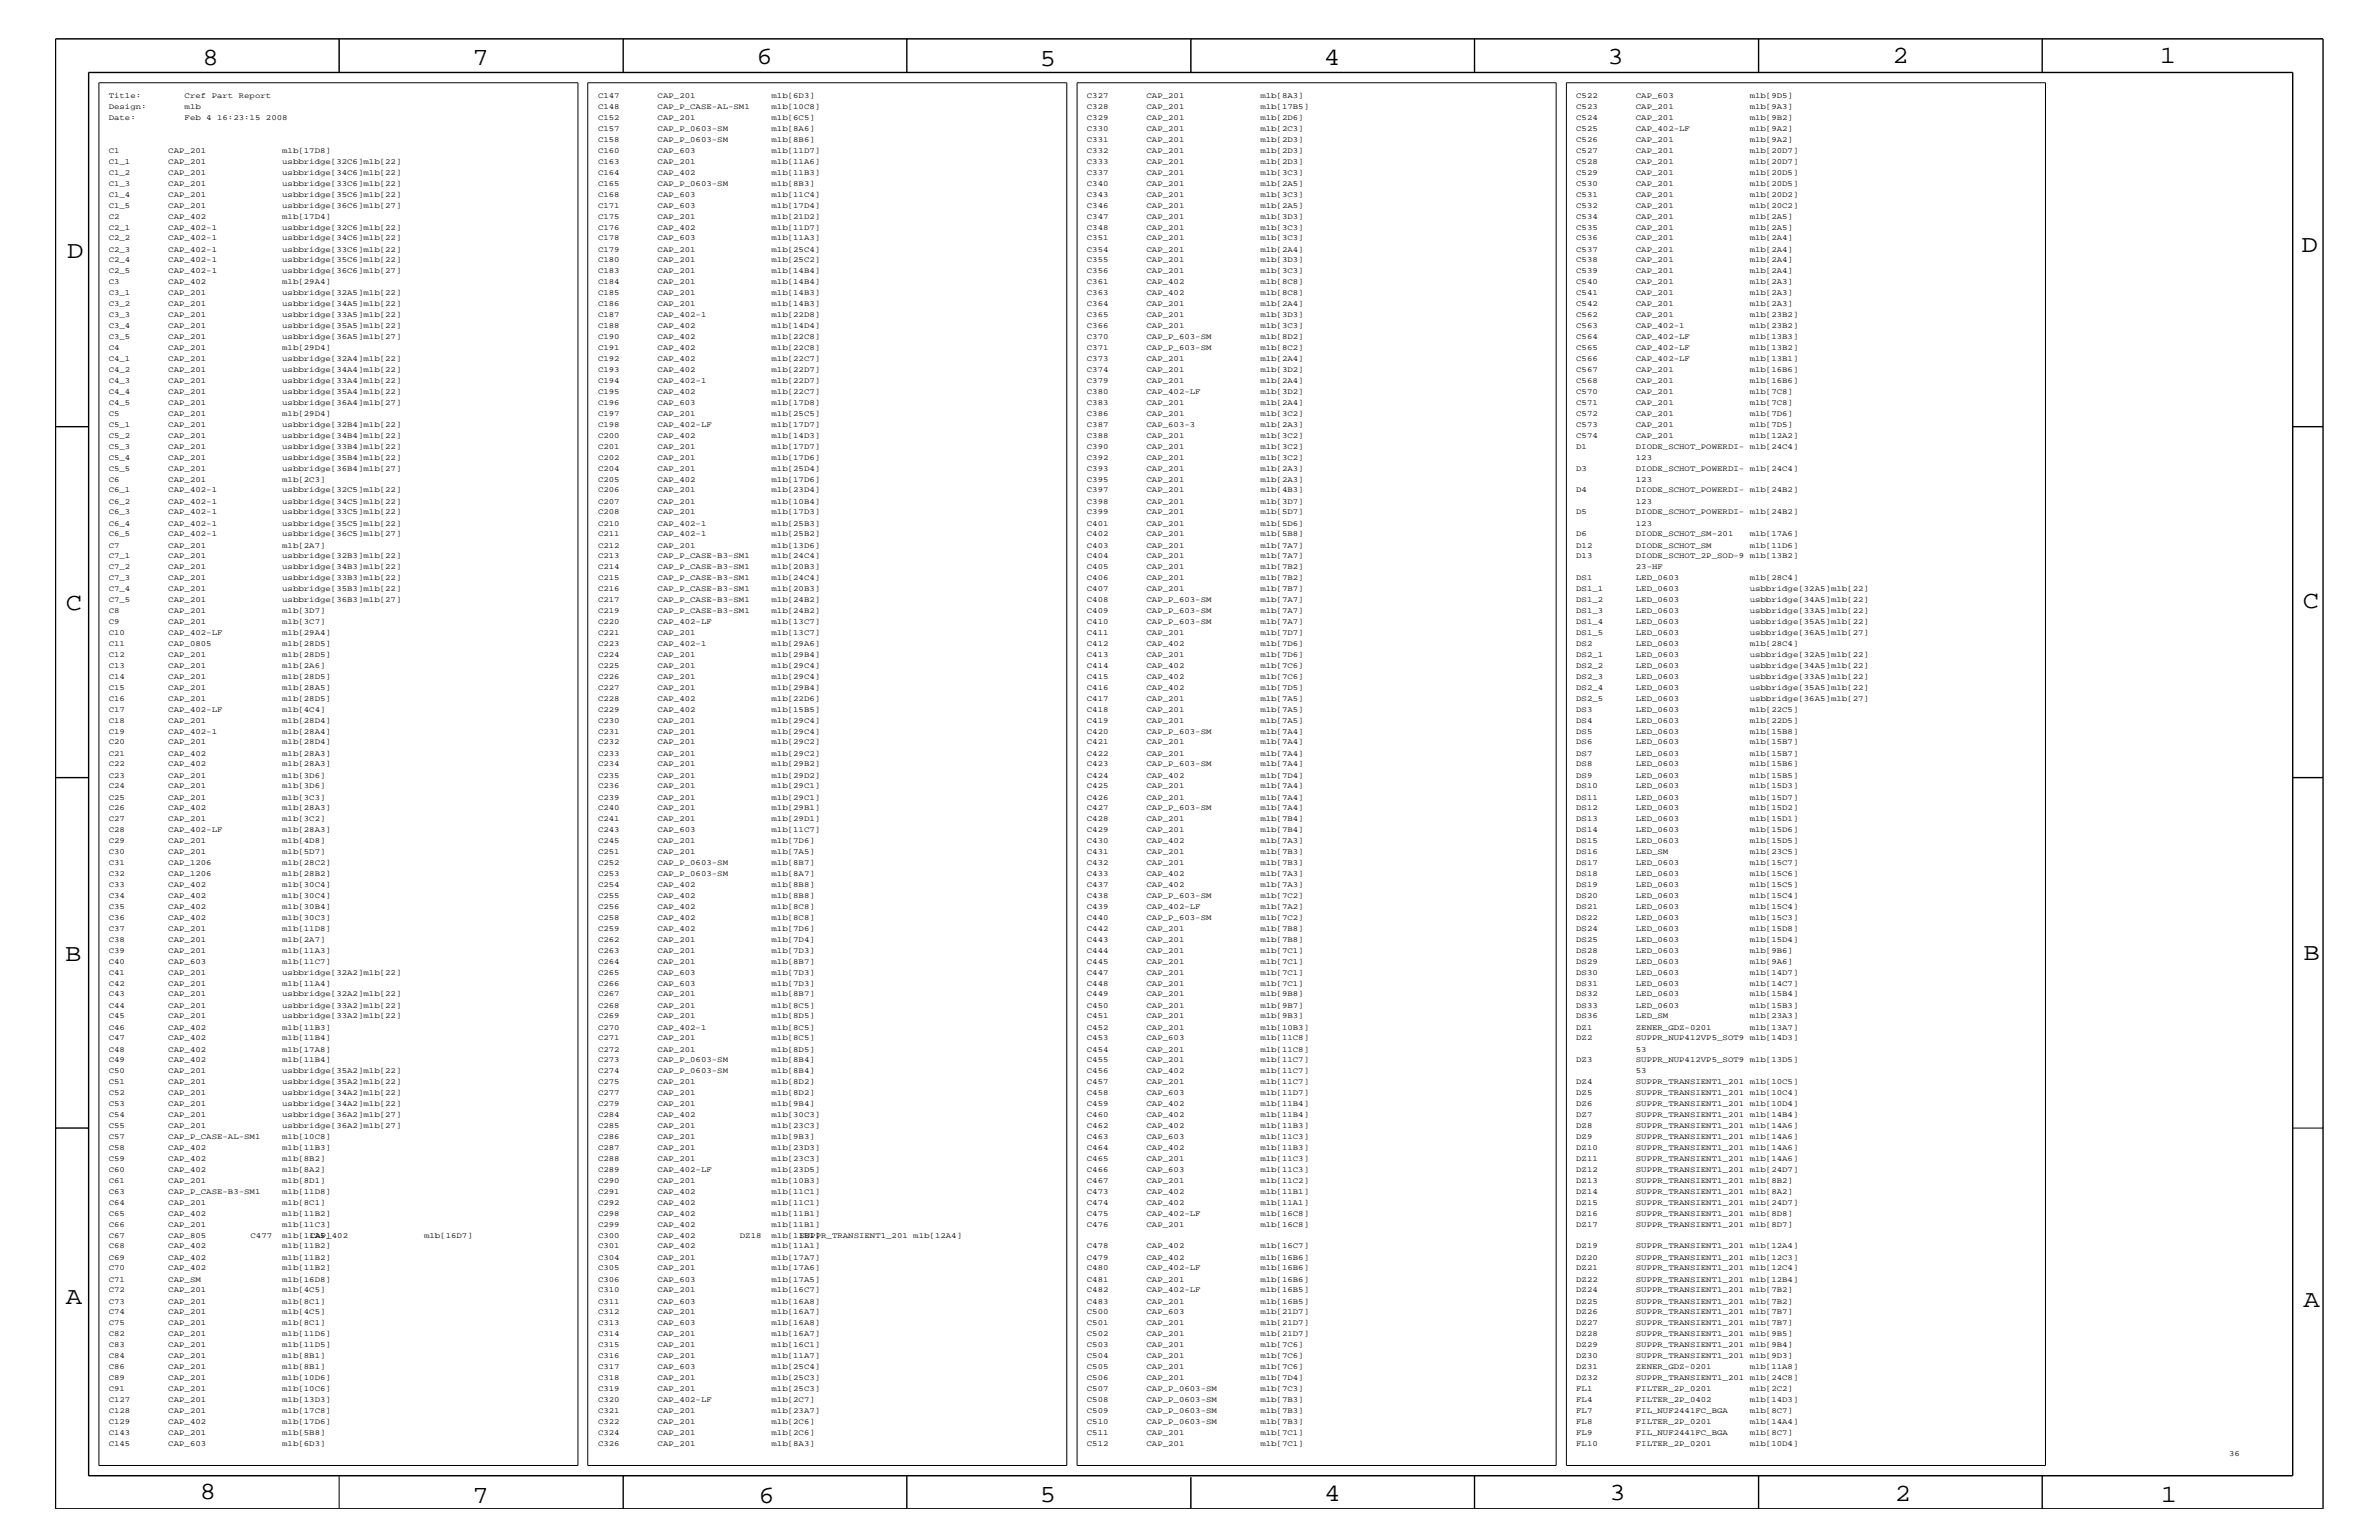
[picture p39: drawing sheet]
<svg xmlns="http://www.w3.org/2000/svg" width="432mm" height="279mm" viewBox="0 0 432 279" stroke-linecap="round" stroke-linejoin="round" font-family="sans-serif">
<defs><g id="words">
<g font-size="4.5">
<text x="36.7" y="11.7">8</text>
<text x="85.8" y="11.7">7</text>
<text x="137.3" y="11.5">6</text>
<text x="240.3" y="11.7">4</text>
<text x="291.8" y="11.5">3</text>
<text x="343.5" y="11.5">2</text>
<text x="392" y="11.5">1</text>
<text x="188.7" y="12.1">5</text>
<text x="12.2" y="46.8">D</text>
<text x="417.7" y="45.7">D</text>
<text x="11.9" y="110.6">C</text>
<text x="418" y="110.3">C</text>
<text x="11.9" y="174.3">B</text>
<text x="418.1" y="174.2">B</text>
<text x="11.9" y="236.7">A</text>
<text x="418.1" y="237.1">A</text>
<text x="36.2" y="271.9">8</text>
<text x="85.8" y="272.7">7</text>
<text x="137.7" y="272.7">6</text>
<text x="188.7" y="272.5">5</text>
<text x="240.4" y="272.3">4</text>
<text x="292.1" y="272.2">3</text>
<text x="343.9" y="272.3">2</text>
<text x="392.2" y="272.6">1</text>
</g>
<g font-size="1.4">
<text x="19.7" y="17.8">Title:</text>
<text x="33.5" y="17.8">Cref Part Report</text>
<text x="108.5" y="17.8">C147</text>
<text x="119.4" y="17.8">CAP_201</text>
<text x="140" y="17.8">mlb[6D3]</text>
<text x="197.3" y="17.8">C327</text>
<text x="208.1" y="17.8">CAP_201</text>
<text x="228.8" y="17.8">mlb[8A3]</text>
<text x="286.1" y="17.8">C522</text>
<text x="296.9" y="17.8">CAP_603</text>
<text x="317.6" y="17.8">mlb[9D5]</text>
<text x="19.7" y="21.8">Date:</text>
<text x="19.7" y="19.8">Design:</text>
<text x="33.5" y="21.8">Feb 4 16:23:15 2008</text>
<text x="33.5" y="19.8">mlb</text>
<text x="108.5" y="23.7">C157</text>
<text x="108.5" y="21.8">C152</text>
<text x="108.5" y="19.8">C148</text>
<text x="119.4" y="23.7">CAP_P_0603-SM</text>
<text x="119.4" y="21.8">CAP_201</text>
<text x="119.4" y="19.8">CAP_P_CASE-AL-SM1</text>
<text x="140" y="23.7">mlb[8A6]</text>
<text x="140" y="21.8">mlb[6C5]</text>
<text x="140" y="19.8">mlb[10C8]</text>
<text x="197.3" y="23.7">C330</text>
<text x="197.3" y="21.8">C329</text>
<text x="197.3" y="19.8">C328</text>
<text x="208.1" y="23.7">CAP_201</text>
<text x="208.1" y="21.8">CAP_201</text>
<text x="208.1" y="19.8">CAP_201</text>
<text x="228.8" y="23.7">mlb[2C3]</text>
<text x="228.8" y="21.8">mlb[2D6]</text>
<text x="228.8" y="19.8">mlb[17B5]</text>
<text x="286.1" y="23.7">C525</text>
<text x="286.1" y="21.8">C524</text>
<text x="286.1" y="19.8">C523</text>
<text x="296.9" y="23.7">CAP_402-LF</text>
<text x="296.9" y="21.8">CAP_201</text>
<text x="296.9" y="19.8">CAP_201</text>
<text x="317.6" y="23.7">mlb[9A2]</text>
<text x="317.6" y="21.8">mlb[9B2]</text>
<text x="317.6" y="19.8">mlb[9A3]</text>
<text x="19.7" y="29.7">C1_1</text>
<text x="19.7" y="27.7">C1</text>
<text x="30.6" y="29.7">CAP_201</text>
<text x="30.6" y="27.7">CAP_201</text>
<text x="51.2" y="29.7">usbbridge[32C6]mlb[22]</text>
<text x="51.2" y="27.7">mlb[17D8]</text>
<text x="108.5" y="29.7">C163</text>
<text x="108.5" y="27.7">C160</text>
<text x="108.5" y="25.8">C158</text>
<text x="119.4" y="29.7">CAP_201</text>
<text x="119.4" y="27.7">CAP_603</text>
<text x="119.4" y="25.8">CAP_P_0603-SM</text>
<text x="140" y="29.7">mlb[11A6]</text>
<text x="140" y="27.7">mlb[11D7]</text>
<text x="140" y="25.8">mlb[8B6]</text>
<text x="197.3" y="29.7">C333</text>
<text x="197.3" y="27.7">C332</text>
<text x="197.3" y="25.8">C331</text>
<text x="208.1" y="29.7">CAP_201</text>
<text x="208.1" y="27.7">CAP_201</text>
<text x="208.1" y="25.8">CAP_201</text>
<text x="228.8" y="29.7">mlb[2D3]</text>
<text x="228.8" y="27.7">mlb[2D3]</text>
<text x="228.8" y="25.8">mlb[2D3]</text>
<text x="286.1" y="29.7">C528</text>
<text x="286.1" y="27.7">C527</text>
<text x="286.1" y="25.8">C526</text>
<text x="296.9" y="29.7">CAP_201</text>
<text x="296.9" y="27.7">CAP_201</text>
<text x="296.9" y="25.8">CAP_201</text>
<text x="317.6" y="29.7">mlb[20D7]</text>
<text x="317.6" y="27.7">mlb[20D7]</text>
<text x="317.6" y="25.8">mlb[9A2]</text>
<text x="19.7" y="35.7">C1_4</text>
<text x="19.7" y="33.7">C1_3</text>
<text x="19.7" y="31.7">C1_2</text>
<text x="30.6" y="35.7">CAP_201</text>
<text x="30.6" y="33.7">CAP_201</text>
<text x="30.6" y="31.7">CAP_201</text>
<text x="51.2" y="35.7">usbbridge[35C6]mlb[22]</text>
<text x="51.2" y="33.7">usbbridge[33C6]mlb[22]</text>
<text x="51.2" y="31.7">usbbridge[34C6]mlb[22]</text>
<text x="108.5" y="35.7">C168</text>
<text x="108.5" y="33.7">C165</text>
<text x="108.5" y="31.7">C164</text>
<text x="119.4" y="35.7">CAP_603</text>
<text x="119.4" y="33.7">CAP_P_0603-SM</text>
<text x="119.4" y="31.7">CAP_402</text>
<text x="140" y="35.7">mlb[11C4]</text>
<text x="140" y="33.7">mlb[8B3]</text>
<text x="140" y="31.7">mlb[11B3]</text>
<text x="197.3" y="35.7">C343</text>
<text x="197.3" y="33.7">C340</text>
<text x="197.3" y="31.7">C337</text>
<text x="208.1" y="35.7">CAP_201</text>
<text x="208.1" y="33.7">CAP_201</text>
<text x="208.1" y="31.7">CAP_201</text>
<text x="228.8" y="35.7">mlb[3C3]</text>
<text x="228.8" y="33.7">mlb[2A5]</text>
<text x="228.8" y="31.7">mlb[3C3]</text>
<text x="286.1" y="35.7">C531</text>
<text x="286.1" y="33.7">C530</text>
<text x="286.1" y="31.7">C529</text>
<text x="296.9" y="35.7">CAP_201</text>
<text x="296.9" y="33.7">CAP_201</text>
<text x="296.9" y="31.7">CAP_201</text>
<text x="317.6" y="35.7">mlb[20D2]</text>
<text x="317.6" y="33.7">mlb[20D5]</text>
<text x="317.6" y="31.7">mlb[20D5]</text>
<text x="19.7" y="41.7">C2_1</text>
<text x="19.7" y="39.7">C2</text>
<text x="19.7" y="37.7">C1_5</text>
<text x="30.6" y="41.7">CAP_402-1</text>
<text x="30.6" y="39.7">CAP_402</text>
<text x="30.6" y="37.7">CAP_201</text>
<text x="51.2" y="41.7">usbbridge[32C6]mlb[22]</text>
<text x="51.2" y="39.7">mlb[17D4]</text>
<text x="51.2" y="37.7">usbbridge[36C6]mlb[27]</text>
<text x="108.5" y="41.7">C176</text>
<text x="108.5" y="39.7">C175</text>
<text x="108.5" y="37.7">C171</text>
<text x="119.4" y="41.7">CAP_402</text>
<text x="119.4" y="39.7">CAP_201</text>
<text x="119.4" y="37.7">CAP_603</text>
<text x="140" y="41.7">mlb[11D7]</text>
<text x="140" y="39.7">mlb[21D2]</text>
<text x="140" y="37.7">mlb[17D4]</text>
<text x="197.3" y="41.7">C348</text>
<text x="197.3" y="39.7">C347</text>
<text x="197.3" y="37.7">C346</text>
<text x="208.1" y="41.7">CAP_201</text>
<text x="208.1" y="39.7">CAP_201</text>
<text x="208.1" y="37.7">CAP_201</text>
<text x="228.8" y="41.7">mlb[3C3]</text>
<text x="228.8" y="39.7">mlb[3D3]</text>
<text x="228.8" y="37.7">mlb[2A5]</text>
<text x="286.1" y="41.7">C535</text>
<text x="286.1" y="39.7">C534</text>
<text x="286.1" y="37.7">C532</text>
<text x="296.9" y="41.7">CAP_201</text>
<text x="296.9" y="39.7">CAP_201</text>
<text x="296.9" y="37.7">CAP_201</text>
<text x="317.6" y="41.7">mlb[2A5]</text>
<text x="317.6" y="39.7">mlb[2A5]</text>
<text x="317.6" y="37.7">mlb[20C2]</text>
<text x="19.7" y="47.6">C2_4</text>
<text x="19.7" y="45.7">C2_3</text>
<text x="19.7" y="43.6">C2_2</text>
<text x="30.6" y="47.6">CAP_402-1</text>
<text x="30.6" y="45.7">CAP_402-1</text>
<text x="30.6" y="43.6">CAP_402-1</text>
<text x="51.2" y="47.6">usbbridge[35C6]mlb[22]</text>
<text x="51.2" y="45.7">usbbridge[33C6]mlb[22]</text>
<text x="51.2" y="43.6">usbbridge[34C6]mlb[22]</text>
<text x="108.5" y="47.6">C180</text>
<text x="108.5" y="45.7">C179</text>
<text x="108.5" y="43.6">C178</text>
<text x="119.4" y="47.6">CAP_201</text>
<text x="119.4" y="45.7">CAP_201</text>
<text x="119.4" y="43.6">CAP_603</text>
<text x="140" y="47.6">mlb[25C2]</text>
<text x="140" y="45.7">mlb[25C4]</text>
<text x="140" y="43.6">mlb[11A3]</text>
<text x="197.3" y="47.6">C355</text>
<text x="197.3" y="45.7">C354</text>
<text x="197.3" y="43.6">C351</text>
<text x="208.1" y="47.6">CAP_201</text>
<text x="208.1" y="45.7">CAP_201</text>
<text x="208.1" y="43.6">CAP_201</text>
<text x="228.8" y="47.6">mlb[3D3]</text>
<text x="228.8" y="45.7">mlb[2A4]</text>
<text x="228.8" y="43.6">mlb[3C3]</text>
<text x="286.1" y="47.6">C538</text>
<text x="286.1" y="45.7">C537</text>
<text x="286.1" y="43.6">C536</text>
<text x="296.9" y="47.6">CAP_201</text>
<text x="296.9" y="45.7">CAP_201</text>
<text x="296.9" y="43.6">CAP_201</text>
<text x="317.6" y="47.6">mlb[2A4]</text>
<text x="317.6" y="45.7">mlb[2A4]</text>
<text x="317.6" y="43.6">mlb[2A4]</text>
<text x="19.7" y="53.5">C3_1</text>
<text x="19.7" y="51.6">C3</text>
<text x="19.7" y="49.6">C2_5</text>
<text x="30.6" y="53.5">CAP_201</text>
<text x="30.6" y="51.6">CAP_402</text>
<text x="30.6" y="49.6">CAP_402-1</text>
<text x="51.2" y="53.5">usbbridge[32A5]mlb[22]</text>
<text x="51.2" y="51.6">mlb[29A4]</text>
<text x="51.2" y="49.6">usbbridge[36C6]mlb[27]</text>
<text x="108.5" y="53.5">C185</text>
<text x="108.5" y="51.6">C184</text>
<text x="108.5" y="49.6">C183</text>
<text x="119.4" y="53.5">CAP_201</text>
<text x="119.4" y="51.6">CAP_201</text>
<text x="119.4" y="49.6">CAP_201</text>
<text x="140" y="53.5">mlb[14B3]</text>
<text x="140" y="51.6">mlb[14B4]</text>
<text x="140" y="49.6">mlb[14B4]</text>
<text x="197.3" y="53.5">C363</text>
<text x="197.3" y="51.6">C361</text>
<text x="197.3" y="49.6">C356</text>
<text x="208.1" y="53.5">CAP_402</text>
<text x="208.1" y="51.6">CAP_402</text>
<text x="208.1" y="49.6">CAP_201</text>
<text x="228.8" y="53.5">mlb[8C8]</text>
<text x="228.8" y="51.6">mlb[8C8]</text>
<text x="228.8" y="49.6">mlb[3C3]</text>
<text x="286.1" y="53.5">C541</text>
<text x="286.1" y="51.6">C540</text>
<text x="286.1" y="49.6">C539</text>
<text x="296.9" y="53.5">CAP_201</text>
<text x="296.9" y="51.6">CAP_201</text>
<text x="296.9" y="49.6">CAP_201</text>
<text x="317.6" y="53.5">mlb[2A3]</text>
<text x="317.6" y="51.6">mlb[2A3]</text>
<text x="317.6" y="49.6">mlb[2A4]</text>
<text x="19.7" y="59.5">C3_4</text>
<text x="19.7" y="57.5">C3_3</text>
<text x="19.7" y="55.6">C3_2</text>
<text x="30.6" y="59.5">CAP_201</text>
<text x="30.6" y="57.5">CAP_201</text>
<text x="30.6" y="55.6">CAP_201</text>
<text x="51.2" y="59.5">usbbridge[35A5]mlb[22]</text>
<text x="51.2" y="57.5">usbbridge[33A5]mlb[22]</text>
<text x="51.2" y="55.6">usbbridge[34A5]mlb[22]</text>
<text x="108.5" y="59.5">C188</text>
<text x="108.5" y="57.5">C187</text>
<text x="108.5" y="55.6">C186</text>
<text x="119.4" y="59.5">CAP_402</text>
<text x="119.4" y="57.5">CAP_402-1</text>
<text x="119.4" y="55.6">CAP_201</text>
<text x="140" y="59.5">mlb[14D4]</text>
<text x="140" y="57.5">mlb[22D8]</text>
<text x="140" y="55.6">mlb[14B3]</text>
<text x="197.3" y="59.5">C366</text>
<text x="197.3" y="57.5">C365</text>
<text x="197.3" y="55.6">C364</text>
<text x="208.1" y="59.5">CAP_201</text>
<text x="208.1" y="57.5">CAP_201</text>
<text x="208.1" y="55.6">CAP_201</text>
<text x="228.8" y="59.5">mlb[3C3]</text>
<text x="228.8" y="57.5">mlb[3D3]</text>
<text x="228.8" y="55.6">mlb[2A4]</text>
<text x="286.1" y="59.5">C563</text>
<text x="286.1" y="57.5">C562</text>
<text x="286.1" y="55.6">C542</text>
<text x="296.9" y="59.5">CAP_402-1</text>
<text x="296.9" y="57.5">CAP_201</text>
<text x="296.9" y="55.6">CAP_201</text>
<text x="317.6" y="59.5">mlb[23B2]</text>
<text x="317.6" y="57.5">mlb[23B2]</text>
<text x="317.6" y="55.6">mlb[2A3]</text>
<text x="19.7" y="65.5">C4_1</text>
<text x="19.7" y="63.5">C4</text>
<text x="19.7" y="61.5">C3_5</text>
<text x="30.6" y="65.5">CAP_201</text>
<text x="30.6" y="63.5">CAP_201</text>
<text x="30.6" y="61.5">CAP_201</text>
<text x="51.2" y="65.5">usbbridge[32A4]mlb[22]</text>
<text x="51.2" y="63.5">mlb[29D4]</text>
<text x="51.2" y="61.5">usbbridge[36A5]mlb[27]</text>
<text x="108.5" y="65.5">C192</text>
<text x="108.5" y="63.5">C191</text>
<text x="108.5" y="61.5">C190</text>
<text x="119.4" y="65.5">CAP_402</text>
<text x="119.4" y="63.5">CAP_402</text>
<text x="119.4" y="61.5">CAP_402</text>
<text x="140" y="65.5">mlb[22C7]</text>
<text x="140" y="63.5">mlb[22C8]</text>
<text x="140" y="61.5">mlb[22C8]</text>
<text x="197.3" y="65.5">C373</text>
<text x="197.3" y="63.5">C371</text>
<text x="197.3" y="61.5">C370</text>
<text x="208.1" y="65.5">CAP_201</text>
<text x="208.1" y="63.5">CAP_P_603-SM</text>
<text x="208.1" y="61.5">CAP_P_603-SM</text>
<text x="228.8" y="65.5">mlb[2A4]</text>
<text x="228.8" y="63.5">mlb[8C2]</text>
<text x="228.8" y="61.5">mlb[8D2]</text>
<text x="286.1" y="65.5">C566</text>
<text x="286.1" y="63.5">C565</text>
<text x="286.1" y="61.5">C564</text>
<text x="296.9" y="65.5">CAP_402-LF</text>
<text x="296.9" y="63.5">CAP_402-LF</text>
<text x="296.9" y="61.5">CAP_402-LF</text>
<text x="317.6" y="65.5">mlb[13B1]</text>
<text x="317.6" y="63.5">mlb[13B2]</text>
<text x="317.6" y="61.5">mlb[13B3]</text>
<text x="19.7" y="71.5">C4_4</text>
<text x="19.7" y="69.5">C4_3</text>
<text x="19.7" y="67.5">C4_2</text>
<text x="30.6" y="71.5">CAP_201</text>
<text x="30.6" y="69.5">CAP_201</text>
<text x="30.6" y="67.5">CAP_201</text>
<text x="51.2" y="71.5">usbbridge[35A4]mlb[22]</text>
<text x="51.2" y="69.5">usbbridge[33A4]mlb[22]</text>
<text x="51.2" y="67.5">usbbridge[34A4]mlb[22]</text>
<text x="108.5" y="71.5">C195</text>
<text x="108.5" y="69.5">C194</text>
<text x="108.5" y="67.5">C193</text>
<text x="119.4" y="71.5">CAP_402</text>
<text x="119.4" y="69.5">CAP_402-1</text>
<text x="119.4" y="67.5">CAP_402</text>
<text x="140" y="71.5">mlb[22C7]</text>
<text x="140" y="69.5">mlb[22D7]</text>
<text x="140" y="67.5">mlb[22D7]</text>
<text x="197.3" y="71.5">C380</text>
<text x="197.3" y="69.5">C379</text>
<text x="197.3" y="67.5">C374</text>
<text x="208.1" y="71.5">CAP_402-LF</text>
<text x="208.1" y="69.5">CAP_201</text>
<text x="208.1" y="67.5">CAP_201</text>
<text x="228.8" y="71.5">mlb[3D2]</text>
<text x="228.8" y="69.5">mlb[2A4]</text>
<text x="228.8" y="67.5">mlb[3D2]</text>
<text x="286.1" y="71.5">C570</text>
<text x="286.1" y="69.5">C568</text>
<text x="286.1" y="67.5">C567</text>
<text x="296.9" y="71.5">CAP_201</text>
<text x="296.9" y="69.5">CAP_201</text>
<text x="296.9" y="67.5">CAP_201</text>
<text x="317.6" y="71.5">mlb[7C8]</text>
<text x="317.6" y="69.5">mlb[16B6]</text>
<text x="317.6" y="67.5">mlb[16B6]</text>
<text x="19.7" y="77.4">C5_1</text>
<text x="19.7" y="75.5">C5</text>
<text x="19.7" y="73.4">C4_5</text>
<text x="30.6" y="77.4">CAP_201</text>
<text x="30.6" y="75.5">CAP_201</text>
<text x="30.6" y="73.4">CAP_201</text>
<text x="51.2" y="77.4">usbbridge[32B4]mlb[22]</text>
<text x="51.2" y="75.5">mlb[29D4]</text>
<text x="51.2" y="73.4">usbbridge[36A4]mlb[27]</text>
<text x="108.5" y="77.4">C198</text>
<text x="108.5" y="75.5">C197</text>
<text x="108.5" y="73.4">C196</text>
<text x="119.4" y="77.4">CAP_402-LF</text>
<text x="119.4" y="75.5">CAP_201</text>
<text x="119.4" y="73.4">CAP_603</text>
<text x="140" y="77.4">mlb[17D7]</text>
<text x="140" y="75.5">mlb[25C5]</text>
<text x="140" y="73.4">mlb[17D8]</text>
<text x="197.3" y="77.4">C387</text>
<text x="197.3" y="75.5">C386</text>
<text x="197.3" y="73.4">C383</text>
<text x="208.1" y="77.4">CAP_603-3</text>
<text x="208.1" y="75.5">CAP_201</text>
<text x="208.1" y="73.4">CAP_201</text>
<text x="228.8" y="77.4">mlb[2A3]</text>
<text x="228.8" y="75.5">mlb[3C2]</text>
<text x="228.8" y="73.4">mlb[2A4]</text>
<text x="286.1" y="77.4">C573</text>
<text x="286.1" y="75.5">C572</text>
<text x="286.1" y="73.4">C571</text>
<text x="296.9" y="77.4">CAP_201</text>
<text x="296.9" y="75.5">CAP_201</text>
<text x="296.9" y="73.4">CAP_201</text>
<text x="317.6" y="77.4">mlb[7D5]</text>
<text x="317.6" y="75.5">mlb[7D6]</text>
<text x="317.6" y="73.4">mlb[7C8]</text>
<text x="19.7" y="83.4">C5_4</text>
<text x="19.7" y="81.4">C5_3</text>
<text x="19.7" y="79.4">C5_2</text>
<text x="30.6" y="83.4">CAP_201</text>
<text x="30.6" y="81.4">CAP_201</text>
<text x="30.6" y="79.4">CAP_201</text>
<text x="51.2" y="83.4">usbbridge[35B4]mlb[22]</text>
<text x="51.2" y="81.4">usbbridge[33B4]mlb[22]</text>
<text x="51.2" y="79.4">usbbridge[34B4]mlb[22]</text>
<text x="108.5" y="83.4">C202</text>
<text x="108.5" y="81.4">C201</text>
<text x="108.5" y="79.4">C200</text>
<text x="119.4" y="83.4">CAP_201</text>
<text x="119.4" y="81.4">CAP_201</text>
<text x="119.4" y="79.4">CAP_402</text>
<text x="140" y="83.4">mlb[17D6]</text>
<text x="140" y="81.4">mlb[17D7]</text>
<text x="140" y="79.4">mlb[14D3]</text>
<text x="197.3" y="83.4">C392</text>
<text x="197.3" y="81.4">C390</text>
<text x="197.3" y="79.4">C388</text>
<text x="208.1" y="83.4">CAP_201</text>
<text x="208.1" y="81.4">CAP_201</text>
<text x="208.1" y="79.4">CAP_201</text>
<text x="228.8" y="83.4">mlb[3C2]</text>
<text x="228.8" y="81.4">mlb[3C2]</text>
<text x="228.8" y="79.4">mlb[3C2]</text>
<text x="286.1" y="81.4">D1</text>
<text x="286.1" y="79.4">C574</text>
<text x="296.9" y="83.4">123</text>
<text x="296.9" y="81.4">DIODE_SCHOT_POWERDI- mlb[24C4]</text>
<text x="296.9" y="79.4">CAP_201</text>
<text x="317.6" y="79.4">mlb[12A2]</text>
<text x="19.7" y="89.4">C6_1</text>
<text x="19.7" y="87.4">C6</text>
<text x="19.7" y="85.4">C5_5</text>
<text x="30.6" y="89.4">CAP_402-1</text>
<text x="30.6" y="87.4">CAP_201</text>
<text x="30.6" y="85.4">CAP_201</text>
<text x="51.2" y="89.4">usbbridge[32C5]mlb[22]</text>
<text x="51.2" y="87.4">mlb[2C3]</text>
<text x="51.2" y="85.4">usbbridge[36B4]mlb[27]</text>
<text x="108.5" y="89.4">C206</text>
<text x="108.5" y="87.4">C205</text>
<text x="108.5" y="85.4">C204</text>
<text x="119.4" y="89.4">CAP_201</text>
<text x="119.4" y="87.4">CAP_402</text>
<text x="119.4" y="85.4">CAP_201</text>
<text x="140" y="89.4">mlb[23D4]</text>
<text x="140" y="87.4">mlb[17D6]</text>
<text x="140" y="85.4">mlb[25D4]</text>
<text x="197.3" y="89.4">C397</text>
<text x="197.3" y="87.4">C395</text>
<text x="197.3" y="85.4">C393</text>
<text x="208.1" y="89.4">CAP_201</text>
<text x="208.1" y="87.4">CAP_201</text>
<text x="208.1" y="85.4">CAP_201</text>
<text x="228.8" y="89.4">mlb[4B3]</text>
<text x="228.8" y="87.4">mlb[2A3]</text>
<text x="228.8" y="85.4">mlb[2A3]</text>
<text x="286.1" y="89.4">D4</text>
<text x="286.1" y="85.4">D3</text>
<text x="296.9" y="89.4">DIODE_SCHOT_POWERDI- mlb[24B2]</text>
<text x="296.9" y="87.4">123</text>
<text x="296.9" y="85.4">DIODE_SCHOT_POWERDI- mlb[24C4]</text>
<text x="19.7" y="95.4">C6_4</text>
<text x="19.7" y="93.3">C6_3</text>
<text x="19.7" y="91.4">C6_2</text>
<text x="30.6" y="95.4">CAP_402-1</text>
<text x="30.6" y="93.3">CAP_402-1</text>
<text x="30.6" y="91.4">CAP_402-1</text>
<text x="51.2" y="95.4">usbbridge[35C5]mlb[22]</text>
<text x="51.2" y="93.3">usbbridge[33C5]mlb[22]</text>
<text x="51.2" y="91.4">usbbridge[34C5]mlb[22]</text>
<text x="108.5" y="95.4">C210</text>
<text x="108.5" y="93.3">C208</text>
<text x="108.5" y="91.4">C207</text>
<text x="119.4" y="95.4">CAP_402-1</text>
<text x="119.4" y="93.3">CAP_201</text>
<text x="119.4" y="91.4">CAP_201</text>
<text x="140" y="95.4">mlb[25B3]</text>
<text x="140" y="93.3">mlb[17D3]</text>
<text x="140" y="91.4">mlb[10B4]</text>
<text x="197.3" y="95.4">C401</text>
<text x="197.3" y="93.3">C399</text>
<text x="197.3" y="91.4">C398</text>
<text x="208.1" y="95.4">CAP_201</text>
<text x="208.1" y="93.3">CAP_201</text>
<text x="208.1" y="91.4">CAP_201</text>
<text x="228.8" y="95.4">mlb[5D6]</text>
<text x="228.8" y="93.3">mlb[5D7]</text>
<text x="228.8" y="91.4">mlb[3D7]</text>
<text x="286.1" y="93.3">D5</text>
<text x="296.9" y="95.4">123</text>
<text x="296.9" y="93.3">DIODE_SCHOT_POWERDI- mlb[24B2]</text>
<text x="296.9" y="91.4">123</text>
<text x="19.7" y="101.3">C7_1</text>
<text x="19.7" y="99.3">C7</text>
<text x="19.7" y="97.3">C6_5</text>
<text x="30.6" y="101.3">CAP_201</text>
<text x="30.6" y="99.3">CAP_201</text>
<text x="30.6" y="97.3">CAP_402-1</text>
<text x="51.2" y="101.3">usbbridge[32B3]mlb[22]</text>
<text x="51.2" y="99.3">mlb[2A7]</text>
<text x="51.2" y="97.3">usbbridge[36C5]mlb[27]</text>
<text x="108.5" y="101.3">C213</text>
<text x="108.5" y="99.3">C212</text>
<text x="108.5" y="97.3">C211</text>
<text x="119.4" y="101.3">CAP_P_CASE-B3-SM1</text>
<text x="119.4" y="99.3">CAP_201</text>
<text x="119.4" y="97.3">CAP_402-1</text>
<text x="140" y="101.3">mlb[24C4]</text>
<text x="140" y="99.3">mlb[13D6]</text>
<text x="140" y="97.3">mlb[25B2]</text>
<text x="197.3" y="101.3">C404</text>
<text x="197.3" y="99.3">C403</text>
<text x="197.3" y="97.3">C402</text>
<text x="208.1" y="101.3">CAP_201</text>
<text x="208.1" y="99.3">CAP_201</text>
<text x="208.1" y="97.3">CAP_201</text>
<text x="228.8" y="101.3">mlb[7A7]</text>
<text x="228.8" y="99.3">mlb[7A7]</text>
<text x="228.8" y="97.3">mlb[5B8]</text>
<text x="286.1" y="101.3">D13</text>
<text x="286.1" y="99.3">D12</text>
<text x="286.1" y="97.3">D6</text>
<text x="296.9" y="101.3">DIODE_SCHOT_2P_SOD-9 mlb[13B2]</text>
<text x="296.9" y="99.3">DIODE_SCHOT_SM</text>
<text x="296.9" y="97.3">DIODE_SCHOT_SM-201</text>
<text x="317.6" y="99.3">mlb[11D6]</text>
<text x="317.6" y="97.3">mlb[17A6]</text>
<text x="19.7" y="107.2">C7_4</text>
<text x="19.7" y="105.3">C7_3</text>
<text x="19.7" y="103.3">C7_2</text>
<text x="30.6" y="107.2">CAP_201</text>
<text x="30.6" y="105.3">CAP_201</text>
<text x="30.6" y="103.3">CAP_201</text>
<text x="51.2" y="107.2">usbbridge[35B3]mlb[22]</text>
<text x="51.2" y="105.3">usbbridge[33B3]mlb[22]</text>
<text x="51.2" y="103.3">usbbridge[34B3]mlb[22]</text>
<text x="108.5" y="107.2">C216</text>
<text x="108.5" y="105.3">C215</text>
<text x="108.5" y="103.3">C214</text>
<text x="119.4" y="107.2">CAP_P_CASE-B3-SM1</text>
<text x="119.4" y="105.3">CAP_P_CASE-B3-SM1</text>
<text x="119.4" y="103.3">CAP_P_CASE-B3-SM1</text>
<text x="140" y="107.2">mlb[20B3]</text>
<text x="140" y="105.3">mlb[24C4]</text>
<text x="140" y="103.3">mlb[20B3]</text>
<text x="197.3" y="107.2">C407</text>
<text x="197.3" y="105.3">C406</text>
<text x="197.3" y="103.3">C405</text>
<text x="208.1" y="107.2">CAP_201</text>
<text x="208.1" y="105.3">CAP_201</text>
<text x="208.1" y="103.3">CAP_201</text>
<text x="228.8" y="107.2">mlb[7B7]</text>
<text x="228.8" y="105.3">mlb[7B2]</text>
<text x="228.8" y="103.3">mlb[7B2]</text>
<text x="286.1" y="107.2">DS1_1</text>
<text x="286.1" y="105.3">DS1</text>
<text x="296.9" y="107.2">LED_0603</text>
<text x="296.9" y="105.3">LED_0603</text>
<text x="296.9" y="103.3">23-HF</text>
<text x="317.6" y="107.2">usbbridge[32A5]mlb[22]</text>
<text x="317.6" y="105.3">mlb[28C4]</text>
<text x="19.7" y="113.2">C9</text>
<text x="19.7" y="111.2">C8</text>
<text x="19.7" y="109.2">C7_5</text>
<text x="30.6" y="113.2">CAP_201</text>
<text x="30.6" y="111.2">CAP_201</text>
<text x="30.6" y="109.2">CAP_201</text>
<text x="51.2" y="113.2">mlb[3C7]</text>
<text x="51.2" y="111.2">mlb[3D7]</text>
<text x="51.2" y="109.2">usbbridge[36B3]mlb[27]</text>
<text x="108.5" y="113.2">C220</text>
<text x="108.5" y="111.2">C219</text>
<text x="108.5" y="109.2">C217</text>
<text x="119.4" y="113.2">CAP_402-LF</text>
<text x="119.4" y="111.2">CAP_P_CASE-B3-SM1</text>
<text x="119.4" y="109.2">CAP_P_CASE-B3-SM1</text>
<text x="140" y="113.2">mlb[13C7]</text>
<text x="140" y="111.2">mlb[24B2]</text>
<text x="140" y="109.2">mlb[24B2]</text>
<text x="197.3" y="113.2">C410</text>
<text x="197.3" y="111.2">C409</text>
<text x="197.3" y="109.2">C408</text>
<text x="208.1" y="113.2">CAP_P_603-SM</text>
<text x="208.1" y="111.2">CAP_P_603-SM</text>
<text x="208.1" y="109.2">CAP_P_603-SM</text>
<text x="228.8" y="113.2">mlb[7A7]</text>
<text x="228.8" y="111.2">mlb[7A7]</text>
<text x="228.8" y="109.2">mlb[7A7]</text>
<text x="286.1" y="113.2">DS1_4</text>
<text x="286.1" y="111.2">DS1_3</text>
<text x="286.1" y="109.2">DS1_2</text>
<text x="296.9" y="113.2">LED_0603</text>
<text x="296.9" y="111.2">LED_0603</text>
<text x="296.9" y="109.2">LED_0603</text>
<text x="317.6" y="113.2">usbbridge[35A5]mlb[22]</text>
<text x="317.6" y="111.2">usbbridge[33A5]mlb[22]</text>
<text x="317.6" y="109.2">usbbridge[34A5]mlb[22]</text>
<text x="19.7" y="119.2">C12</text>
<text x="19.7" y="117.2">C11</text>
<text x="19.7" y="115.2">C10</text>
<text x="30.6" y="119.2">CAP_201</text>
<text x="30.6" y="117.2">CAP_0805</text>
<text x="30.6" y="115.2">CAP_402-LF</text>
<text x="51.2" y="119.2">mlb[28D5]</text>
<text x="51.2" y="117.2">mlb[28D5]</text>
<text x="51.2" y="115.2">mlb[29A4]</text>
<text x="108.5" y="119.2">C224</text>
<text x="108.5" y="117.2">C223</text>
<text x="108.5" y="115.2">C221</text>
<text x="119.4" y="119.2">CAP_201</text>
<text x="119.4" y="117.2">CAP_402-1</text>
<text x="119.4" y="115.2">CAP_201</text>
<text x="140" y="119.2">mlb[29B4]</text>
<text x="140" y="117.2">mlb[29A6]</text>
<text x="140" y="115.2">mlb[13C7]</text>
<text x="197.3" y="119.2">C413</text>
<text x="197.3" y="117.2">C412</text>
<text x="197.3" y="115.2">C411</text>
<text x="208.1" y="119.2">CAP_201</text>
<text x="208.1" y="117.2">CAP_402</text>
<text x="208.1" y="115.2">CAP_201</text>
<text x="228.8" y="119.2">mlb[7D6]</text>
<text x="228.8" y="117.2">mlb[7D6]</text>
<text x="228.8" y="115.2">mlb[7D7]</text>
<text x="286.1" y="119.2">DS2_1</text>
<text x="286.1" y="117.2">DS2</text>
<text x="286.1" y="115.2">DS1_5</text>
<text x="296.9" y="119.2">LED_0603</text>
<text x="296.9" y="117.2">LED_0603</text>
<text x="296.9" y="115.2">LED_0603</text>
<text x="317.6" y="119.2">usbbridge[32A5]mlb[22]</text>
<text x="317.6" y="117.2">mlb[28C4]</text>
<text x="317.6" y="115.2">usbbridge[36A5]mlb[27]</text>
<text x="19.7" y="125.2">C15</text>
<text x="19.7" y="123.1">C14</text>
<text x="19.7" y="121.2">C13</text>
<text x="30.6" y="125.2">CAP_201</text>
<text x="30.6" y="123.1">CAP_201</text>
<text x="30.6" y="121.2">CAP_201</text>
<text x="51.2" y="125.2">mlb[28A5]</text>
<text x="51.2" y="123.1">mlb[28D5]</text>
<text x="51.2" y="121.2">mlb[2A6]</text>
<text x="108.5" y="125.2">C227</text>
<text x="108.5" y="123.1">C226</text>
<text x="108.5" y="121.2">C225</text>
<text x="119.4" y="125.2">CAP_201</text>
<text x="119.4" y="123.1">CAP_201</text>
<text x="119.4" y="121.2">CAP_201</text>
<text x="140" y="125.2">mlb[29B4]</text>
<text x="140" y="123.1">mlb[29C4]</text>
<text x="140" y="121.2">mlb[29C4]</text>
<text x="197.3" y="125.2">C416</text>
<text x="197.3" y="123.1">C415</text>
<text x="197.3" y="121.2">C414</text>
<text x="208.1" y="125.2">CAP_402</text>
<text x="208.1" y="123.1">CAP_402</text>
<text x="208.1" y="121.2">CAP_402</text>
<text x="228.8" y="125.2">mlb[7D5]</text>
<text x="228.8" y="123.1">mlb[7C6]</text>
<text x="228.8" y="121.2">mlb[7C6]</text>
<text x="286.1" y="125.2">DS2_4</text>
<text x="286.1" y="123.1">DS2_3</text>
<text x="286.1" y="121.2">DS2_2</text>
<text x="296.9" y="125.2">LED_0603</text>
<text x="296.9" y="123.1">LED_0603</text>
<text x="296.9" y="121.2">LED_0603</text>
<text x="317.6" y="125.2">usbbridge[35A5]mlb[22]</text>
<text x="317.6" y="123.1">usbbridge[33A5]mlb[22]</text>
<text x="317.6" y="121.2">usbbridge[34A5]mlb[22]</text>
<text x="19.7" y="131.1">C18</text>
<text x="19.7" y="129.1">C17</text>
<text x="19.7" y="127.1">C16</text>
<text x="30.6" y="131.1">CAP_201</text>
<text x="30.6" y="129.1">CAP_402-LF</text>
<text x="30.6" y="127.1">CAP_201</text>
<text x="51.2" y="131.1">mlb[28D4]</text>
<text x="51.2" y="129.1">mlb[4C4]</text>
<text x="51.2" y="127.1">mlb[28D5]</text>
<text x="108.5" y="131.1">C230</text>
<text x="108.5" y="129.1">C229</text>
<text x="108.5" y="127.1">C228</text>
<text x="119.4" y="131.1">CAP_201</text>
<text x="119.4" y="129.1">CAP_402</text>
<text x="119.4" y="127.1">CAP_402</text>
<text x="140" y="131.1">mlb[29C4]</text>
<text x="140" y="129.1">mlb[15B5]</text>
<text x="140" y="127.1">mlb[22D6]</text>
<text x="197.3" y="131.1">C419</text>
<text x="197.3" y="129.1">C418</text>
<text x="197.3" y="127.1">C417</text>
<text x="208.1" y="131.1">CAP_201</text>
<text x="208.1" y="129.1">CAP_201</text>
<text x="208.1" y="127.1">CAP_201</text>
<text x="228.8" y="131.1">mlb[7A5]</text>
<text x="228.8" y="129.1">mlb[7A5]</text>
<text x="228.8" y="127.1">mlb[7A5]</text>
<text x="286.1" y="131.1">DS4</text>
<text x="286.1" y="129.1">DS3</text>
<text x="286.1" y="127.1">DS2_5</text>
<text x="296.9" y="131.1">LED_0603</text>
<text x="296.9" y="129.1">LED_0603</text>
<text x="296.9" y="127.1">LED_0603</text>
<text x="317.6" y="131.1">mlb[22D5]</text>
<text x="317.6" y="129.1">mlb[22C5]</text>
<text x="317.6" y="127.1">usbbridge[36A5]mlb[27]</text>
<text x="19.7" y="137.1">C21</text>
<text x="19.7" y="135.1">C20</text>
<text x="19.7" y="133.1">C19</text>
<text x="30.6" y="137.1">CAP_402</text>
<text x="30.6" y="135.1">CAP_201</text>
<text x="30.6" y="133.1">CAP_402-1</text>
<text x="51.2" y="137.1">mlb[28A3]</text>
<text x="51.2" y="135.1">mlb[28D4]</text>
<text x="51.2" y="133.1">mlb[28A4]</text>
<text x="108.5" y="137.1">C233</text>
<text x="108.5" y="135.1">C232</text>
<text x="108.5" y="133.1">C231</text>
<text x="119.4" y="137.1">CAP_201</text>
<text x="119.4" y="135.1">CAP_201</text>
<text x="119.4" y="133.1">CAP_201</text>
<text x="140" y="137.1">mlb[29C2]</text>
<text x="140" y="135.1">mlb[29C2]</text>
<text x="140" y="133.1">mlb[29C4]</text>
<text x="197.3" y="137.1">C422</text>
<text x="197.3" y="135.1">C421</text>
<text x="197.3" y="133.1">C420</text>
<text x="208.1" y="137.1">CAP_201</text>
<text x="208.1" y="135.1">CAP_201</text>
<text x="208.1" y="133.1">CAP_P_603-SM</text>
<text x="228.8" y="137.1">mlb[7A4]</text>
<text x="228.8" y="135.1">mlb[7A4]</text>
<text x="228.8" y="133.1">mlb[7A4]</text>
<text x="286.1" y="137.1">DS7</text>
<text x="286.1" y="135.1">DS6</text>
<text x="286.1" y="133.1">DS5</text>
<text x="296.9" y="137.1">LED_0603</text>
<text x="296.9" y="135.1">LED_0603</text>
<text x="296.9" y="133.1">LED_0603</text>
<text x="317.6" y="137.1">mlb[15B7]</text>
<text x="317.6" y="135.1">mlb[15B7]</text>
<text x="317.6" y="133.1">mlb[15B8]</text>
<text x="19.7" y="143">C24</text>
<text x="19.7" y="141.1">C23</text>
<text x="19.7" y="139.1">C22</text>
<text x="30.6" y="143">CAP_201</text>
<text x="30.6" y="141.1">CAP_201</text>
<text x="30.6" y="139.1">CAP_402</text>
<text x="51.2" y="143">mlb[3D6]</text>
<text x="51.2" y="141.1">mlb[3D6]</text>
<text x="51.2" y="139.1">mlb[28A3]</text>
<text x="108.5" y="143">C236</text>
<text x="108.5" y="141.1">C235</text>
<text x="108.5" y="139.1">C234</text>
<text x="119.4" y="143">CAP_201</text>
<text x="119.4" y="141.1">CAP_201</text>
<text x="119.4" y="139.1">CAP_201</text>
<text x="140" y="143">mlb[29C1]</text>
<text x="140" y="141.1">mlb[29D2]</text>
<text x="140" y="139.1">mlb[29B2]</text>
<text x="197.3" y="143">C425</text>
<text x="197.3" y="141.1">C424</text>
<text x="197.3" y="139.1">C423</text>
<text x="208.1" y="143">CAP_201</text>
<text x="208.1" y="141.1">CAP_402</text>
<text x="208.1" y="139.1">CAP_P_603-SM</text>
<text x="228.8" y="143">mlb[7A4]</text>
<text x="228.8" y="141.1">mlb[7D4]</text>
<text x="228.8" y="139.1">mlb[7A4]</text>
<text x="286.1" y="143">DS10</text>
<text x="286.1" y="141.1">DS9</text>
<text x="286.1" y="139.1">DS8</text>
<text x="296.9" y="143">LED_0603</text>
<text x="296.9" y="141.1">LED_0603</text>
<text x="296.9" y="139.1">LED_0603</text>
<text x="317.6" y="143">mlb[15D3]</text>
<text x="317.6" y="141.1">mlb[15B5]</text>
<text x="317.6" y="139.1">mlb[15B6]</text>
<text x="19.7" y="149">C27</text>
<text x="19.7" y="147">C26</text>
<text x="19.7" y="145.1">C25</text>
<text x="30.6" y="149">CAP_201</text>
<text x="30.6" y="147">CAP_402</text>
<text x="30.6" y="145.1">CAP_201</text>
<text x="51.2" y="149">mlb[3C2]</text>
<text x="51.2" y="147">mlb[28A3]</text>
<text x="51.2" y="145.1">mlb[3C3]</text>
<text x="108.5" y="149">C241</text>
<text x="108.5" y="147">C240</text>
<text x="108.5" y="145.1">C239</text>
<text x="119.4" y="149">CAP_201</text>
<text x="119.4" y="147">CAP_201</text>
<text x="119.4" y="145.1">CAP_201</text>
<text x="140" y="149">mlb[29D1]</text>
<text x="140" y="147">mlb[29B1]</text>
<text x="140" y="145.1">mlb[29C1]</text>
<text x="197.3" y="149">C428</text>
<text x="197.3" y="147">C427</text>
<text x="197.3" y="145.1">C426</text>
<text x="208.1" y="149">CAP_201</text>
<text x="208.1" y="147">CAP_P_603-SM</text>
<text x="208.1" y="145.1">CAP_201</text>
<text x="228.8" y="149">mlb[7B4]</text>
<text x="228.8" y="147">mlb[7A4]</text>
<text x="228.8" y="145.1">mlb[7A4]</text>
<text x="286.1" y="149">DS13</text>
<text x="286.1" y="147">DS12</text>
<text x="286.1" y="145.1">DS11</text>
<text x="296.9" y="149">LED_0603</text>
<text x="296.9" y="147">LED_0603</text>
<text x="296.9" y="145.1">LED_0603</text>
<text x="317.6" y="149">mlb[15D1]</text>
<text x="317.6" y="147">mlb[15D2]</text>
<text x="317.6" y="145.1">mlb[15D7]</text>
<text x="19.7" y="155">C30</text>
<text x="19.7" y="153">C29</text>
<text x="19.7" y="151">C28</text>
<text x="30.6" y="155">CAP_201</text>
<text x="30.6" y="153">CAP_201</text>
<text x="30.6" y="151">CAP_402-LF</text>
<text x="51.2" y="155">mlb[5D7]</text>
<text x="51.2" y="153">mlb[4D8]</text>
<text x="51.2" y="151">mlb[28A3]</text>
<text x="108.5" y="155">C251</text>
<text x="108.5" y="153">C245</text>
<text x="108.5" y="151">C243</text>
<text x="119.4" y="155">CAP_201</text>
<text x="119.4" y="153">CAP_201</text>
<text x="119.4" y="151">CAP_603</text>
<text x="140" y="155">mlb[7A5]</text>
<text x="140" y="153">mlb[7D6]</text>
<text x="140" y="151">mlb[11C7]</text>
<text x="197.3" y="155">C431</text>
<text x="197.3" y="153">C430</text>
<text x="197.3" y="151">C429</text>
<text x="208.1" y="155">CAP_201</text>
<text x="208.1" y="153">CAP_402</text>
<text x="208.1" y="151">CAP_201</text>
<text x="228.8" y="155">mlb[7B3]</text>
<text x="228.8" y="153">mlb[7A3]</text>
<text x="228.8" y="151">mlb[7B4]</text>
<text x="286.1" y="155">DS16</text>
<text x="286.1" y="153">DS15</text>
<text x="286.1" y="151">DS14</text>
<text x="296.9" y="155">LED_SM</text>
<text x="296.9" y="153">LED_0603</text>
<text x="296.9" y="151">LED_0603</text>
<text x="317.6" y="155">mlb[23C5]</text>
<text x="317.6" y="153">mlb[15D5]</text>
<text x="317.6" y="151">mlb[15D6]</text>
<text x="19.7" y="160.9">C33</text>
<text x="19.7" y="158.9">C32</text>
<text x="19.7" y="157">C31</text>
<text x="30.6" y="160.9">CAP_402</text>
<text x="30.6" y="158.9">CAP_1206</text>
<text x="30.6" y="157">CAP_1206</text>
<text x="51.2" y="160.9">mlb[30C4]</text>
<text x="51.2" y="158.9">mlb[28B2]</text>
<text x="51.2" y="157">mlb[28C2]</text>
<text x="108.5" y="160.9">C254</text>
<text x="108.5" y="158.9">C253</text>
<text x="108.5" y="157">C252</text>
<text x="119.4" y="160.9">CAP_402</text>
<text x="119.4" y="158.9">CAP_P_0603-SM</text>
<text x="119.4" y="157">CAP_P_0603-SM</text>
<text x="140" y="160.9">mlb[8B8]</text>
<text x="140" y="158.9">mlb[8A7]</text>
<text x="140" y="157">mlb[8B7]</text>
<text x="197.3" y="160.9">C437</text>
<text x="197.3" y="158.9">C433</text>
<text x="197.3" y="157">C432</text>
<text x="208.1" y="160.9">CAP_402</text>
<text x="208.1" y="158.9">CAP_402</text>
<text x="208.1" y="157">CAP_201</text>
<text x="228.8" y="160.9">mlb[7A3]</text>
<text x="228.8" y="158.9">mlb[7A3]</text>
<text x="228.8" y="157">mlb[7B3]</text>
<text x="286.1" y="160.9">DS19</text>
<text x="286.1" y="158.9">DS18</text>
<text x="286.1" y="157">DS17</text>
<text x="296.9" y="160.9">LED_0603</text>
<text x="296.9" y="158.9">LED_0603</text>
<text x="296.9" y="157">LED_0603</text>
<text x="317.6" y="160.9">mlb[15C5]</text>
<text x="317.6" y="158.9">mlb[15C6]</text>
<text x="317.6" y="157">mlb[15C7]</text>
<text x="19.7" y="166.9">C36</text>
<text x="19.7" y="164.9">C35</text>
<text x="19.7" y="162.9">C34</text>
<text x="30.6" y="166.9">CAP_402</text>
<text x="30.6" y="164.9">CAP_402</text>
<text x="30.6" y="162.9">CAP_402</text>
<text x="51.2" y="166.9">mlb[30C3]</text>
<text x="51.2" y="164.9">mlb[30B4]</text>
<text x="51.2" y="162.9">mlb[30C4]</text>
<text x="108.5" y="166.9">C258</text>
<text x="108.5" y="164.9">C256</text>
<text x="108.5" y="162.9">C255</text>
<text x="119.4" y="166.9">CAP_402</text>
<text x="119.4" y="164.9">CAP_402</text>
<text x="119.4" y="162.9">CAP_402</text>
<text x="140" y="166.9">mlb[8C8]</text>
<text x="140" y="164.9">mlb[8C8]</text>
<text x="140" y="162.9">mlb[8B8]</text>
<text x="197.3" y="166.9">C440</text>
<text x="197.3" y="164.9">C439</text>
<text x="197.3" y="162.9">C438</text>
<text x="208.1" y="166.9">CAP_P_603-SM</text>
<text x="208.1" y="164.9">CAP_402-LF</text>
<text x="208.1" y="162.9">CAP_P_603-SM</text>
<text x="228.8" y="166.9">mlb[7C2]</text>
<text x="228.8" y="164.9">mlb[7A2]</text>
<text x="228.8" y="162.9">mlb[7C2]</text>
<text x="286.1" y="166.9">DS22</text>
<text x="286.1" y="164.9">DS21</text>
<text x="286.1" y="162.9">DS20</text>
<text x="296.9" y="166.9">LED_0603</text>
<text x="296.9" y="164.9">LED_0603</text>
<text x="296.9" y="162.9">LED_0603</text>
<text x="317.6" y="166.9">mlb[15C3]</text>
<text x="317.6" y="164.9">mlb[15C4]</text>
<text x="317.6" y="162.9">mlb[15C4]</text>
<text x="19.7" y="172.8">C39</text>
<text x="19.7" y="170.9">C38</text>
<text x="19.7" y="168.9">C37</text>
<text x="30.6" y="172.8">CAP_201</text>
<text x="30.6" y="170.9">CAP_201</text>
<text x="30.6" y="168.9">CAP_201</text>
<text x="51.2" y="172.8">mlb[11A3]</text>
<text x="51.2" y="170.9">mlb[2A7]</text>
<text x="51.2" y="168.9">mlb[11D8]</text>
<text x="108.5" y="172.8">C263</text>
<text x="108.5" y="170.9">C262</text>
<text x="108.5" y="168.9">C259</text>
<text x="119.4" y="172.8">CAP_201</text>
<text x="119.4" y="170.9">CAP_201</text>
<text x="119.4" y="168.9">CAP_402</text>
<text x="140" y="172.8">mlb[7D3]</text>
<text x="140" y="170.9">mlb[7D4]</text>
<text x="140" y="168.9">mlb[7D6]</text>
<text x="197.3" y="172.8">C444</text>
<text x="197.3" y="170.9">C443</text>
<text x="197.3" y="168.9">C442</text>
<text x="208.1" y="172.8">CAP_201</text>
<text x="208.1" y="170.9">CAP_201</text>
<text x="208.1" y="168.9">CAP_201</text>
<text x="228.8" y="172.8">mlb[7C1]</text>
<text x="228.8" y="170.9">mlb[7B8]</text>
<text x="228.8" y="168.9">mlb[7B8]</text>
<text x="286.1" y="172.8">DS28</text>
<text x="286.1" y="170.9">DS25</text>
<text x="286.1" y="168.9">DS24</text>
<text x="296.9" y="172.8">LED_0603</text>
<text x="296.9" y="170.9">LED_0603</text>
<text x="296.9" y="168.9">LED_0603</text>
<text x="317.6" y="172.8">mlb[9B6]</text>
<text x="317.6" y="170.9">mlb[15D4]</text>
<text x="317.6" y="168.9">mlb[15D8]</text>
<text x="19.7" y="178.8">C42</text>
<text x="19.7" y="176.8">C41</text>
<text x="19.7" y="174.9">C40</text>
<text x="30.6" y="178.8">CAP_201</text>
<text x="30.6" y="176.8">CAP_201</text>
<text x="30.6" y="174.9">CAP_603</text>
<text x="51.2" y="178.8">mlb[11A4]</text>
<text x="51.2" y="176.8">usbbridge[32A2]mlb[22]</text>
<text x="51.2" y="174.9">mlb[11C7]</text>
<text x="108.5" y="178.8">C266</text>
<text x="108.5" y="176.8">C265</text>
<text x="108.5" y="174.9">C264</text>
<text x="119.4" y="178.8">CAP_603</text>
<text x="119.4" y="176.8">CAP_603</text>
<text x="119.4" y="174.9">CAP_201</text>
<text x="140" y="178.8">mlb[7D3]</text>
<text x="140" y="176.8">mlb[7D3]</text>
<text x="140" y="174.9">mlb[8B7]</text>
<text x="197.3" y="178.8">C448</text>
<text x="197.3" y="176.8">C447</text>
<text x="197.3" y="174.9">C445</text>
<text x="208.1" y="178.8">CAP_201</text>
<text x="208.1" y="176.8">CAP_201</text>
<text x="208.1" y="174.9">CAP_201</text>
<text x="228.8" y="178.8">mlb[7C1]</text>
<text x="228.8" y="176.8">mlb[7C1]</text>
<text x="228.8" y="174.9">mlb[7C1]</text>
<text x="286.1" y="178.8">DS31</text>
<text x="286.1" y="176.8">DS30</text>
<text x="286.1" y="174.9">DS29</text>
<text x="296.9" y="178.8">LED_0603</text>
<text x="296.9" y="176.8">LED_0603</text>
<text x="296.9" y="174.9">LED_0603</text>
<text x="317.6" y="178.8">mlb[14C7]</text>
<text x="317.6" y="176.8">mlb[14D7]</text>
<text x="317.6" y="174.9">mlb[9A6]</text>
<text x="19.7" y="184.8">C45</text>
<text x="19.7" y="182.8">C44</text>
<text x="19.7" y="180.8">C43</text>
<text x="30.6" y="184.8">CAP_201</text>
<text x="30.6" y="182.8">CAP_201</text>
<text x="30.6" y="180.8">CAP_201</text>
<text x="51.2" y="184.8">usbbridge[33A2]mlb[22]</text>
<text x="51.2" y="182.8">usbbridge[33A2]mlb[22]</text>
<text x="51.2" y="180.8">usbbridge[32A2]mlb[22]</text>
<text x="108.5" y="184.8">C269</text>
<text x="108.5" y="182.8">C268</text>
<text x="108.5" y="180.8">C267</text>
<text x="119.4" y="184.8">CAP_201</text>
<text x="119.4" y="182.8">CAP_201</text>
<text x="119.4" y="180.8">CAP_201</text>
<text x="140" y="184.8">mlb[8D5]</text>
<text x="140" y="182.8">mlb[8C5]</text>
<text x="140" y="180.8">mlb[8B7]</text>
<text x="197.3" y="184.8">C451</text>
<text x="197.3" y="182.8">C450</text>
<text x="197.3" y="180.8">C449</text>
<text x="208.1" y="184.8">CAP_201</text>
<text x="208.1" y="182.8">CAP_201</text>
<text x="208.1" y="180.8">CAP_201</text>
<text x="228.8" y="184.8">mlb[9B3]</text>
<text x="228.8" y="182.8">mlb[9B7]</text>
<text x="228.8" y="180.8">mlb[9B8]</text>
<text x="286.1" y="184.8">DS36</text>
<text x="286.1" y="182.8">DS33</text>
<text x="286.1" y="180.8">DS32</text>
<text x="296.9" y="184.8">LED_SM</text>
<text x="296.9" y="182.8">LED_0603</text>
<text x="296.9" y="180.8">LED_0603</text>
<text x="317.6" y="184.8">mlb[23A3]</text>
<text x="317.6" y="182.8">mlb[15B3]</text>
<text x="317.6" y="180.8">mlb[15B4]</text>
<text x="19.7" y="190.8">C48</text>
<text x="19.7" y="188.8">C47</text>
<text x="19.7" y="186.8">C46</text>
<text x="30.6" y="190.8">CAP_402</text>
<text x="30.6" y="188.8">CAP_402</text>
<text x="30.6" y="186.8">CAP_402</text>
<text x="51.2" y="190.8">mlb[17A8]</text>
<text x="51.2" y="188.8">mlb[11B4]</text>
<text x="51.2" y="186.8">mlb[11B3]</text>
<text x="108.5" y="190.8">C272</text>
<text x="108.5" y="188.8">C271</text>
<text x="108.5" y="186.8">C270</text>
<text x="119.4" y="190.8">CAP_201</text>
<text x="119.4" y="188.8">CAP_201</text>
<text x="119.4" y="186.8">CAP_402-1</text>
<text x="140" y="190.8">mlb[8D5]</text>
<text x="140" y="188.8">mlb[8C5]</text>
<text x="140" y="186.8">mlb[8C5]</text>
<text x="197.3" y="190.8">C454</text>
<text x="197.3" y="188.8">C453</text>
<text x="197.3" y="186.8">C452</text>
<text x="208.1" y="190.8">CAP_201</text>
<text x="208.1" y="188.8">CAP_603</text>
<text x="208.1" y="186.8">CAP_201</text>
<text x="228.8" y="190.8">mlb[11C8]</text>
<text x="228.8" y="188.8">mlb[11C8]</text>
<text x="228.8" y="186.8">mlb[10B3]</text>
<text x="286.1" y="188.8">DZ2</text>
<text x="286.1" y="186.8">DZ1</text>
<text x="296.9" y="190.8">53</text>
<text x="296.9" y="188.8">SUPPR_NUP412VP5_SOT9 mlb[14D3]</text>
<text x="296.9" y="186.8">ZENER_GDZ-0201</text>
<text x="317.6" y="186.8">mlb[13A7]</text>
<text x="19.7" y="196.7">C51</text>
<text x="19.7" y="194.8">C50</text>
<text x="19.7" y="192.7">C49</text>
<text x="30.6" y="196.7">CAP_201</text>
<text x="30.6" y="194.8">CAP_201</text>
<text x="30.6" y="192.7">CAP_402</text>
<text x="51.2" y="196.7">usbbridge[35A2]mlb[22]</text>
<text x="51.2" y="194.8">usbbridge[35A2]mlb[22]</text>
<text x="51.2" y="192.7">mlb[11B4]</text>
<text x="108.5" y="196.7">C275</text>
<text x="108.5" y="194.8">C274</text>
<text x="108.5" y="192.7">C273</text>
<text x="119.4" y="196.7">CAP_201</text>
<text x="119.4" y="194.8">CAP_P_0603-SM</text>
<text x="119.4" y="192.7">CAP_P_0603-SM</text>
<text x="140" y="196.7">mlb[8D2]</text>
<text x="140" y="194.8">mlb[8B4]</text>
<text x="140" y="192.7">mlb[8B4]</text>
<text x="197.3" y="196.7">C457</text>
<text x="197.3" y="194.8">C456</text>
<text x="197.3" y="192.7">C455</text>
<text x="208.1" y="196.7">CAP_201</text>
<text x="208.1" y="194.8">CAP_402</text>
<text x="208.1" y="192.7">CAP_201</text>
<text x="228.8" y="196.7">mlb[11C7]</text>
<text x="228.8" y="194.8">mlb[11C7]</text>
<text x="228.8" y="192.7">mlb[11C7]</text>
<text x="286.1" y="196.7">DZ4</text>
<text x="286.1" y="192.7">DZ3</text>
<text x="296.9" y="196.7">SUPPR_TRANSIENT1_201 mlb[10C5]</text>
<text x="296.9" y="194.8">53</text>
<text x="296.9" y="192.7">SUPPR_NUP412VP5_SOT9 mlb[13D5]</text>
<text x="19.7" y="202.7">C54</text>
<text x="19.7" y="200.7">C53</text>
<text x="19.7" y="198.7">C52</text>
<text x="30.6" y="202.7">CAP_201</text>
<text x="30.6" y="200.7">CAP_201</text>
<text x="30.6" y="198.7">CAP_201</text>
<text x="51.2" y="202.7">usbbridge[36A2]mlb[27]</text>
<text x="51.2" y="200.7">usbbridge[34A2]mlb[22]</text>
<text x="51.2" y="198.7">usbbridge[34A2]mlb[22]</text>
<text x="108.5" y="202.7">C284</text>
<text x="108.5" y="200.7">C279</text>
<text x="108.5" y="198.7">C277</text>
<text x="119.4" y="202.7">CAP_402</text>
<text x="119.4" y="200.7">CAP_201</text>
<text x="119.4" y="198.7">CAP_201</text>
<text x="140" y="202.7">mlb[30C3]</text>
<text x="140" y="200.7">mlb[9B4]</text>
<text x="140" y="198.7">mlb[8D2]</text>
<text x="197.3" y="202.7">C460</text>
<text x="197.3" y="200.7">C459</text>
<text x="197.3" y="198.7">C458</text>
<text x="208.1" y="202.7">CAP_402</text>
<text x="208.1" y="200.7">CAP_402</text>
<text x="208.1" y="198.7">CAP_603</text>
<text x="228.8" y="202.7">mlb[11B4]</text>
<text x="228.8" y="200.7">mlb[11B4]</text>
<text x="228.8" y="198.7">mlb[11D7]</text>
<text x="286.1" y="202.7">DZ7</text>
<text x="286.1" y="200.7">DZ6</text>
<text x="286.1" y="198.7">DZ5</text>
<text x="296.9" y="202.7">SUPPR_TRANSIENT1_201 mlb[14B4]</text>
<text x="296.9" y="200.7">SUPPR_TRANSIENT1_201 mlb[10D4]</text>
<text x="296.9" y="198.7">SUPPR_TRANSIENT1_201 mlb[10C4]</text>
<text x="19.7" y="208.6">C58</text>
<text x="19.7" y="206.7">C57</text>
<text x="19.7" y="204.7">C55</text>
<text x="30.6" y="208.6">CAP_402</text>
<text x="30.6" y="206.7">CAP_P_CASE-AL-SM1</text>
<text x="30.6" y="204.7">CAP_201</text>
<text x="51.2" y="208.6">mlb[11B3]</text>
<text x="51.2" y="206.7">mlb[10C8]</text>
<text x="51.2" y="204.7">usbbridge[36A2]mlb[27]</text>
<text x="108.5" y="208.6">C287</text>
<text x="108.5" y="206.7">C286</text>
<text x="108.5" y="204.7">C285</text>
<text x="119.4" y="208.6">CAP_201</text>
<text x="119.4" y="206.7">CAP_201</text>
<text x="119.4" y="204.7">CAP_201</text>
<text x="140" y="208.6">mlb[23D3]</text>
<text x="140" y="206.7">mlb[9B3]</text>
<text x="140" y="204.7">mlb[23C3]</text>
<text x="197.3" y="208.6">C464</text>
<text x="197.3" y="206.7">C463</text>
<text x="197.3" y="204.7">C462</text>
<text x="208.1" y="208.6">CAP_402</text>
<text x="208.1" y="206.7">CAP_603</text>
<text x="208.1" y="204.7">CAP_402</text>
<text x="228.8" y="208.6">mlb[11B3]</text>
<text x="228.8" y="206.7">mlb[11C3]</text>
<text x="228.8" y="204.7">mlb[11B3]</text>
<text x="286.1" y="208.6">DZ10</text>
<text x="286.1" y="206.7">DZ9</text>
<text x="286.1" y="204.7">DZ8</text>
<text x="296.9" y="208.6">SUPPR_TRANSIENT1_201 mlb[14A6]</text>
<text x="296.9" y="206.7">SUPPR_TRANSIENT1_201 mlb[14A6]</text>
<text x="296.9" y="204.7">SUPPR_TRANSIENT1_201 mlb[14A6]</text>
<text x="19.7" y="214.6">C61</text>
<text x="19.7" y="212.6">C60</text>
<text x="19.7" y="210.7">C59</text>
<text x="30.6" y="214.6">CAP_201</text>
<text x="30.6" y="212.6">CAP_402</text>
<text x="30.6" y="210.7">CAP_402</text>
<text x="51.2" y="214.6">mlb[8D1]</text>
<text x="51.2" y="212.6">mlb[8A2]</text>
<text x="51.2" y="210.7">mlb[8B2]</text>
<text x="108.5" y="214.6">C290</text>
<text x="108.5" y="212.6">C289</text>
<text x="108.5" y="210.7">C288</text>
<text x="119.4" y="214.6">CAP_201</text>
<text x="119.4" y="212.6">CAP_402-LF</text>
<text x="119.4" y="210.7">CAP_201</text>
<text x="140" y="214.6">mlb[10B3]</text>
<text x="140" y="212.6">mlb[23D5]</text>
<text x="140" y="210.7">mlb[23C3]</text>
<text x="197.3" y="214.6">C467</text>
<text x="197.3" y="212.6">C466</text>
<text x="197.3" y="210.7">C465</text>
<text x="208.1" y="214.6">CAP_201</text>
<text x="208.1" y="212.6">CAP_603</text>
<text x="208.1" y="210.7">CAP_201</text>
<text x="228.8" y="214.6">mlb[11C2]</text>
<text x="228.8" y="212.6">mlb[11C3]</text>
<text x="228.8" y="210.7">mlb[11C3]</text>
<text x="286.1" y="214.6">DZ13</text>
<text x="286.1" y="212.6">DZ12</text>
<text x="286.1" y="210.7">DZ11</text>
<text x="296.9" y="214.6">SUPPR_TRANSIENT1_201 mlb[8B2]</text>
<text x="296.9" y="212.6">SUPPR_TRANSIENT1_201 mlb[24D7]</text>
<text x="296.9" y="210.7">SUPPR_TRANSIENT1_201 mlb[14A6]</text>
<text x="19.7" y="220.6">C65</text>
<text x="19.7" y="218.6">C64</text>
<text x="19.7" y="216.6">C63</text>
<text x="30.6" y="220.6">CAP_402</text>
<text x="30.6" y="218.6">CAP_201</text>
<text x="30.6" y="216.6">CAP_P_CASE-B3-SM1</text>
<text x="51.2" y="220.6">mlb[11B2]</text>
<text x="51.2" y="218.6">mlb[8C1]</text>
<text x="51.2" y="216.6">mlb[11D8]</text>
<text x="108.5" y="220.6">C298</text>
<text x="108.5" y="218.6">C292</text>
<text x="108.5" y="216.6">C291</text>
<text x="119.4" y="220.6">CAP_402</text>
<text x="119.4" y="218.6">CAP_402</text>
<text x="119.4" y="216.6">CAP_402</text>
<text x="140" y="220.6">mlb[11B1]</text>
<text x="140" y="218.6">mlb[11C1]</text>
<text x="140" y="216.6">mlb[11C1]</text>
<text x="197.3" y="220.6">C475</text>
<text x="197.3" y="218.6">C474</text>
<text x="197.3" y="216.6">C473</text>
<text x="208.1" y="220.6">CAP_402-LF</text>
<text x="208.1" y="218.6">CAP_402</text>
<text x="208.1" y="216.6">CAP_402</text>
<text x="228.8" y="220.6">mlb[16C8]</text>
<text x="228.8" y="218.6">mlb[11A1]</text>
<text x="228.8" y="216.6">mlb[11B1]</text>
<text x="286.1" y="220.6">DZ16</text>
<text x="286.1" y="218.6">DZ15</text>
<text x="286.1" y="216.6">DZ14</text>
<text x="296.9" y="220.6">SUPPR_TRANSIENT1_201 mlb[8D8]</text>
<text x="296.9" y="218.6">SUPPR_TRANSIENT1_201 mlb[24D7]</text>
<text x="296.9" y="216.6">SUPPR_TRANSIENT1_201 mlb[8A2]</text>
<text x="19.7" y="226.5">C68</text>
<text x="19.7" y="224.6">C67</text>
<text x="19.7" y="222.5">C66</text>
<text x="30.6" y="226.5">CAP_402</text>
<text x="30.6" y="224.6">CAP_805</text>
<text x="30.6" y="222.5">CAP_201</text>
<text x="45.5" y="224.6">C477</text>
<text x="51.2" y="226.5">mlb[11B2]</text>
<text x="51.2" y="224.6">mlb[11A5]</text>
<text x="51.2" y="222.5">mlb[11C3]</text>
<text x="56.3" y="224.6">CAP_402</text>
<text x="77" y="224.6">mlb[16D7]</text>
<text x="108.5" y="226.5">C301</text>
<text x="108.5" y="224.6">C300</text>
<text x="108.5" y="222.5">C299</text>
<text x="119.4" y="226.5">CAP_402</text>
<text x="119.4" y="224.6">CAP_402</text>
<text x="119.4" y="222.5">CAP_402</text>
<text x="134.3" y="224.6">DZ18</text>
<text x="140" y="226.5">mlb[11A1]</text>
<text x="140" y="224.6">mlb[11B1]</text>
<text x="140" y="222.5">mlb[11B1]</text>
<text x="145.1" y="224.6">SUPPR_TRANSIENT1_201 mlb[12A4]</text>
<text x="197.3" y="226.5">C478</text>
<text x="197.3" y="222.5">C476</text>
<text x="208.1" y="226.5">CAP_402</text>
<text x="208.1" y="222.5">CAP_201</text>
<text x="228.8" y="226.5">mlb[16C7]</text>
<text x="228.8" y="222.5">mlb[16C8]</text>
<text x="286.1" y="226.5">DZ19</text>
<text x="286.1" y="222.5">DZ17</text>
<text x="296.9" y="226.5">SUPPR_TRANSIENT1_201 mlb[12A4]</text>
<text x="296.9" y="222.5">SUPPR_TRANSIENT1_201 mlb[8D7]</text>
<text x="19.7" y="232.5">C71</text>
<text x="19.7" y="230.5">C70</text>
<text x="19.7" y="228.5">C69</text>
<text x="30.6" y="232.5">CAP_SM</text>
<text x="30.6" y="230.5">CAP_402</text>
<text x="30.6" y="228.5">CAP_402</text>
<text x="51.2" y="232.5">mlb[16D8]</text>
<text x="51.2" y="230.5">mlb[11B2]</text>
<text x="51.2" y="228.5">mlb[11B2]</text>
<text x="108.5" y="232.5">C306</text>
<text x="108.5" y="230.5">C305</text>
<text x="108.5" y="228.5">C304</text>
<text x="119.4" y="232.5">CAP_603</text>
<text x="119.4" y="230.5">CAP_201</text>
<text x="119.4" y="228.5">CAP_201</text>
<text x="140" y="232.5">mlb[17A5]</text>
<text x="140" y="230.5">mlb[17A6]</text>
<text x="140" y="228.5">mlb[17A7]</text>
<text x="197.3" y="232.5">C481</text>
<text x="197.3" y="230.5">C480</text>
<text x="197.3" y="228.5">C479</text>
<text x="208.1" y="232.5">CAP_201</text>
<text x="208.1" y="230.5">CAP_402-LF</text>
<text x="208.1" y="228.5">CAP_402</text>
<text x="228.8" y="232.5">mlb[16B6]</text>
<text x="228.8" y="230.5">mlb[16B6]</text>
<text x="228.8" y="228.5">mlb[16B6]</text>
<text x="286.1" y="232.5">DZ22</text>
<text x="286.1" y="230.5">DZ21</text>
<text x="286.1" y="228.5">DZ20</text>
<text x="296.9" y="232.5">SUPPR_TRANSIENT1_201 mlb[12B4]</text>
<text x="296.9" y="230.5">SUPPR_TRANSIENT1_201 mlb[12C4]</text>
<text x="296.9" y="228.5">SUPPR_TRANSIENT1_201 mlb[12C3]</text>
<text x="19.7" y="238.4">C74</text>
<text x="19.7" y="236.5">C73</text>
<text x="19.7" y="234.5">C72</text>
<text x="30.6" y="238.4">CAP_201</text>
<text x="30.6" y="236.5">CAP_201</text>
<text x="30.6" y="234.5">CAP_201</text>
<text x="51.2" y="238.4">mlb[4C5]</text>
<text x="51.2" y="236.5">mlb[8C1]</text>
<text x="51.2" y="234.5">mlb[4C5]</text>
<text x="108.5" y="238.4">C312</text>
<text x="108.5" y="236.5">C311</text>
<text x="108.5" y="234.5">C310</text>
<text x="119.4" y="238.4">CAP_201</text>
<text x="119.4" y="236.5">CAP_603</text>
<text x="119.4" y="234.5">CAP_201</text>
<text x="140" y="238.4">mlb[16A7]</text>
<text x="140" y="236.5">mlb[16A8]</text>
<text x="140" y="234.5">mlb[16C7]</text>
<text x="197.3" y="238.4">C500</text>
<text x="197.3" y="236.5">C483</text>
<text x="197.3" y="234.5">C482</text>
<text x="208.1" y="238.4">CAP_603</text>
<text x="208.1" y="236.5">CAP_201</text>
<text x="208.1" y="234.5">CAP_402-LF</text>
<text x="228.8" y="238.4">mlb[21D7]</text>
<text x="228.8" y="236.5">mlb[16B5]</text>
<text x="228.8" y="234.5">mlb[16B5]</text>
<text x="286.1" y="238.4">DZ26</text>
<text x="286.1" y="236.5">DZ25</text>
<text x="286.1" y="234.5">DZ24</text>
<text x="296.9" y="238.4">SUPPR_TRANSIENT1_201 mlb[7B7]</text>
<text x="296.9" y="236.5">SUPPR_TRANSIENT1_201 mlb[7B2]</text>
<text x="296.9" y="234.5">SUPPR_TRANSIENT1_201 mlb[7B2]</text>
<text x="19.7" y="244.5">C83</text>
<text x="19.7" y="242.4">C82</text>
<text x="19.7" y="240.5">C75</text>
<text x="30.6" y="244.5">CAP_201</text>
<text x="30.6" y="242.4">CAP_201</text>
<text x="30.6" y="240.5">CAP_201</text>
<text x="51.2" y="244.5">mlb[11D5]</text>
<text x="51.2" y="242.4">mlb[11D6]</text>
<text x="51.2" y="240.5">mlb[8C1]</text>
<text x="108.5" y="244.5">C315</text>
<text x="108.5" y="242.4">C314</text>
<text x="108.5" y="240.5">C313</text>
<text x="119.4" y="244.5">CAP_201</text>
<text x="119.4" y="242.4">CAP_201</text>
<text x="119.4" y="240.5">CAP_603</text>
<text x="140" y="244.5">mlb[16C1]</text>
<text x="140" y="242.4">mlb[16A7]</text>
<text x="140" y="240.5">mlb[16A8]</text>
<text x="197.3" y="244.5">C503</text>
<text x="197.3" y="242.4">C502</text>
<text x="197.3" y="240.5">C501</text>
<text x="208.1" y="244.5">CAP_201</text>
<text x="208.1" y="242.4">CAP_201</text>
<text x="208.1" y="240.5">CAP_201</text>
<text x="228.8" y="244.5">mlb[7C6]</text>
<text x="228.8" y="242.4">mlb[21D7]</text>
<text x="228.8" y="240.5">mlb[21D7]</text>
<text x="286.1" y="244.5">DZ29</text>
<text x="286.1" y="242.4">DZ28</text>
<text x="286.1" y="240.5">DZ27</text>
<text x="296.9" y="244.5">SUPPR_TRANSIENT1_201 mlb[9B4]</text>
<text x="296.9" y="242.4">SUPPR_TRANSIENT1_201 mlb[9B5]</text>
<text x="296.9" y="240.5">SUPPR_TRANSIENT1_201 mlb[7B7]</text>
<text x="19.7" y="250.4">C89</text>
<text x="19.7" y="248.4">C86</text>
<text x="19.7" y="246.4">C84</text>
<text x="30.6" y="250.4">CAP_201</text>
<text x="30.6" y="248.4">CAP_201</text>
<text x="30.6" y="246.4">CAP_201</text>
<text x="51.2" y="250.4">mlb[10D6]</text>
<text x="51.2" y="248.4">mlb[8B1]</text>
<text x="51.2" y="246.4">mlb[8B1]</text>
<text x="108.5" y="250.4">C318</text>
<text x="108.5" y="248.4">C317</text>
<text x="108.5" y="246.4">C316</text>
<text x="119.4" y="250.4">CAP_201</text>
<text x="119.4" y="248.4">CAP_603</text>
<text x="119.4" y="246.4">CAP_201</text>
<text x="140" y="250.4">mlb[25C3]</text>
<text x="140" y="248.4">mlb[25C4]</text>
<text x="140" y="246.4">mlb[11A7]</text>
<text x="197.3" y="250.4">C506</text>
<text x="197.3" y="248.4">C505</text>
<text x="197.3" y="246.4">C504</text>
<text x="208.1" y="250.4">CAP_201</text>
<text x="208.1" y="248.4">CAP_201</text>
<text x="208.1" y="246.4">CAP_201</text>
<text x="228.8" y="250.4">mlb[7D4]</text>
<text x="228.8" y="248.4">mlb[7C6]</text>
<text x="228.8" y="246.4">mlb[7C6]</text>
<text x="286.1" y="250.4">DZ32</text>
<text x="286.1" y="248.4">DZ31</text>
<text x="286.1" y="246.4">DZ30</text>
<text x="296.9" y="250.4">SUPPR_TRANSIENT1_201 mlb[24C8]</text>
<text x="296.9" y="248.4">ZENER_GDZ-0201</text>
<text x="296.9" y="246.4">SUPPR_TRANSIENT1_201 mlb[9D3]</text>
<text x="317.6" y="248.4">mlb[11A8]</text>
<text x="19.7" y="256.4">C128</text>
<text x="19.7" y="254.4">C127</text>
<text x="19.7" y="252.4">C91</text>
<text x="30.6" y="256.4">CAP_201</text>
<text x="30.6" y="254.4">CAP_201</text>
<text x="30.6" y="252.4">CAP_201</text>
<text x="51.2" y="256.4">mlb[17C8]</text>
<text x="51.2" y="254.4">mlb[13D3]</text>
<text x="51.2" y="252.4">mlb[10C6]</text>
<text x="108.5" y="256.4">C321</text>
<text x="108.5" y="254.4">C320</text>
<text x="108.5" y="252.4">C319</text>
<text x="119.4" y="256.4">CAP_201</text>
<text x="119.4" y="254.4">CAP_402-LF</text>
<text x="119.4" y="252.4">CAP_201</text>
<text x="140" y="256.4">mlb[23A7]</text>
<text x="140" y="254.4">mlb[2C7]</text>
<text x="140" y="252.4">mlb[25C3]</text>
<text x="197.3" y="256.4">C509</text>
<text x="197.3" y="254.4">C508</text>
<text x="197.3" y="252.4">C507</text>
<text x="208.1" y="256.4">CAP_P_0603-SM</text>
<text x="208.1" y="254.4">CAP_P_0603-SM</text>
<text x="208.1" y="252.4">CAP_P_0603-SM</text>
<text x="228.8" y="256.4">mlb[7B3]</text>
<text x="228.8" y="254.4">mlb[7B3]</text>
<text x="228.8" y="252.4">mlb[7C3]</text>
<text x="286.1" y="256.4">FL7</text>
<text x="286.1" y="254.4">FL4</text>
<text x="286.1" y="252.4">FL1</text>
<text x="296.9" y="256.4">FIL_NUF2441FC_BGA</text>
<text x="296.9" y="254.4">FILTER_2P_0402</text>
<text x="296.9" y="252.4">FILTER_2P_0201</text>
<text x="317.6" y="256.4">mlb[8C7]</text>
<text x="317.6" y="254.4">mlb[14D3]</text>
<text x="317.6" y="252.4">mlb[2C2]</text>
<text x="19.7" y="262.3">C145</text>
<text x="19.7" y="260.4">C143</text>
<text x="19.7" y="258.3">C129</text>
<text x="30.6" y="262.3">CAP_603</text>
<text x="30.6" y="260.4">CAP_201</text>
<text x="30.6" y="258.3">CAP_402</text>
<text x="51.2" y="262.3">mlb[6D3]</text>
<text x="51.2" y="260.4">mlb[5B8]</text>
<text x="51.2" y="258.3">mlb[17D6]</text>
<text x="108.5" y="262.3">C326</text>
<text x="108.5" y="260.4">C324</text>
<text x="108.5" y="258.3">C322</text>
<text x="119.4" y="262.3">CAP_201</text>
<text x="119.4" y="260.4">CAP_201</text>
<text x="119.4" y="258.3">CAP_201</text>
<text x="140" y="262.3">mlb[8A3]</text>
<text x="140" y="260.4">mlb[2C6]</text>
<text x="140" y="258.3">mlb[2C6]</text>
<text x="197.3" y="262.3">C512</text>
<text x="197.3" y="260.4">C511</text>
<text x="197.3" y="258.3">C510</text>
<text x="208.1" y="262.3">CAP_201</text>
<text x="208.1" y="260.4">CAP_201</text>
<text x="208.1" y="258.3">CAP_P_0603-SM</text>
<text x="228.8" y="262.3">mlb[7C1]</text>
<text x="228.8" y="260.4">mlb[7C1]</text>
<text x="228.8" y="258.3">mlb[7B3]</text>
<text x="286.1" y="262.3">FL10</text>
<text x="286.1" y="260.4">FL9</text>
<text x="286.1" y="258.3">FL8</text>
<text x="296.9" y="262.3">FILTER_2P_0201</text>
<text x="296.9" y="260.4">FIL_NUF2441FC_BGA</text>
<text x="296.9" y="258.3">FILTER_2P_0201</text>
<text x="317.6" y="262.3">mlb[10D4]</text>
<text x="317.6" y="260.4">mlb[8C7]</text>
<text x="317.6" y="258.3">mlb[14A4]</text>
<text x="404.6" y="264.1">36</text>
</g>
</g></defs>
<g fill="none" stroke="#000" stroke-width=".25">
<path d="M10.1 7.1h411.5v266.7h-411.5zM16.1 13.2h400v254.5h-400zM61.6 7.1v6.1M113.1 7.1v6.1M164.6 7.1v6.1M216.2 7.1v6.1M267.6 7.1v6.1M319.2 7.1v6.1M370.7 7.1v6.1M10.1 77.4h6M416.1 77.4h5.5M10.1 141.1h6"/>
<path d="M416.1 141.1h5.5M10.1 204.7h6M113.1 267.7v6.1M164.6 267.7v6.1M216.2 268v5.8M267.6 267.7v6.1M319.2 267.7v6.1M370.7 267.7v6.1"/>
</g>
<path d="M17.9 15h87v250.9h-87zM106.7 15h86.9v250.9h-86.9zM195.5 15h86.9v250.9h-86.9zM284.3 15h87v250.9h-87zM416.1 204.7h5.5M61.6 267.7v6.1" fill="none" stroke="#000" stroke-width=".18"/>
<use href="#words"/>
</svg>
